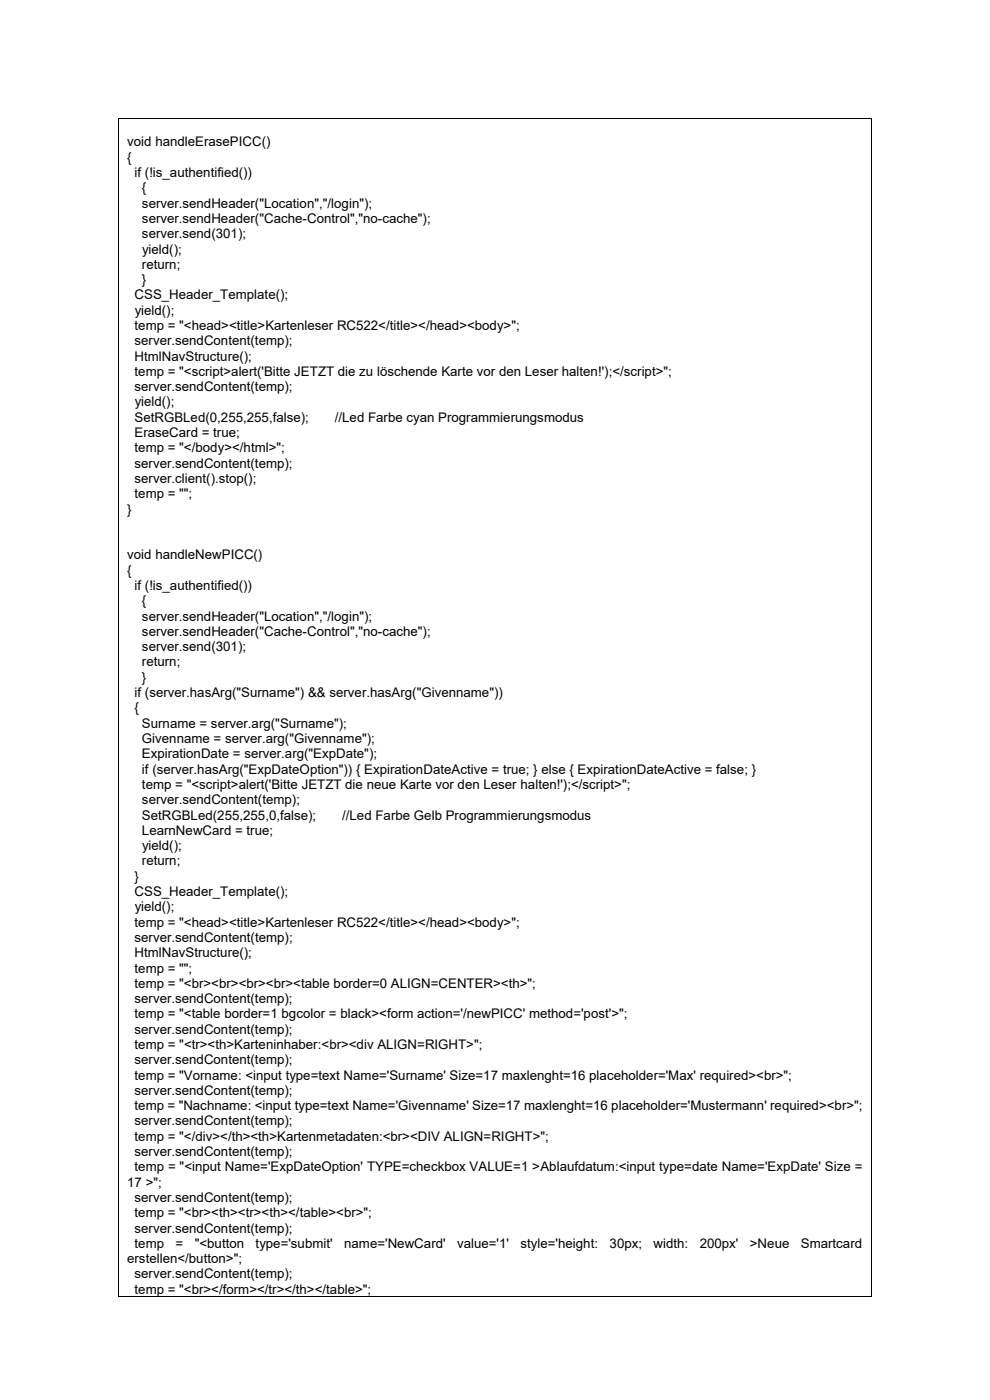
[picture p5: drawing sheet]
<svg xmlns="http://www.w3.org/2000/svg" width="210mm" height="297mm" viewBox="0 0 210 297" stroke-linecap="round" stroke-linejoin="round" font-family="sans-serif">
<defs><g id="words">
<g font-size="2.8">
<text x="27" y="31.1">void handleErasePICC()</text>
<text x="27" y="34.3">{</text>
<text x="28.6" y="37.5">if (!is_authentified())</text>
<text x="30.1" y="40.8">{</text>
<text x="30.1" y="44">server.sendHeader(&quot;Location&quot;,&quot;/login&quot;);</text>
<text x="30.1" y="47.3">server.sendHeader(&quot;Cache-Control&quot;,&quot;no-cache&quot;);</text>
<text x="30.1" y="50.5">server.send(301);</text>
<text x="30.1" y="53.8">yield();</text>
<text x="30.1" y="57">return;</text>
<text x="28.6" y="63.5">CSS_Header_Template();</text>
<text x="30.1" y="60.3">}</text>
<text x="28.6" y="70">temp = &quot;&lt;head&gt;&lt;title&gt;Kartenleser RC522&lt;/title&gt;&lt;/head&gt;&lt;body&gt;&quot;;</text>
<text x="28.6" y="66.8">yield();</text>
<text x="28.6" y="73.3">server.sendContent(temp);</text>
<text x="28.6" y="76.5">HtmlNavStructure();</text>
<text x="28.6" y="83">server.sendContent(temp);</text>
<text x="28.6" y="79.7">temp = &quot;&lt;script&gt;alert('Bitte JETZT die zu löschende Karte vor den Leser halten!');&lt;/script&gt;&quot;;</text>
<text x="28.6" y="89.5">SetRGBLed(0,255,255,false);</text>
<text x="28.6" y="86.2">yield();</text>
<text x="71" y="89.5">//Led Farbe cyan Programmierungsmodus</text>
<text x="28.6" y="96">temp = &quot;&lt;/body&gt;&lt;/html&gt;&quot;;</text>
<text x="28.6" y="92.7">EraseCard = true;</text>
<text x="28.6" y="99.2">server.sendContent(temp);</text>
<text x="28.6" y="102.5">server.client().stop();</text>
<text x="28.6" y="105.7">temp = &quot;&quot;;</text>
<text x="27" y="108.9">}</text>
<text x="27" y="118.7">void handleNewPICC()</text>
<text x="27" y="121.9">{</text>
<text x="28.6" y="125.2">if (!is_authentified())</text>
<text x="30.1" y="131.7">server.sendHeader(&quot;Location&quot;,&quot;/login&quot;);</text>
<text x="30.1" y="128.4">{</text>
<text x="30.1" y="134.9">server.sendHeader(&quot;Cache-Control&quot;,&quot;no-cache&quot;);</text>
<text x="30.1" y="138.2">server.send(301);</text>
<text x="30.1" y="141.4">return;</text>
<text x="28.6" y="147.9">if (server.hasArg(&quot;Surname&quot;) &amp;&amp; server.hasArg(&quot;Givenname&quot;))</text>
<text x="30.1" y="144.7">}</text>
<text x="28.6" y="151.1">{</text>
<text x="30.1" y="154.4">Surname = server.arg(&quot;Surname&quot;);</text>
<text x="30.1" y="157.6">Givenname = server.arg(&quot;Givenname&quot;);</text>
<text x="30.1" y="160.9">ExpirationDate = server.arg(&quot;ExpDate&quot;);</text>
<text x="30.1" y="164.1">if (server.hasArg(&quot;ExpDateOption&quot;)) { ExpirationDateActive = true; } else { ExpirationDateActive = false; }</text>
<text x="30.1" y="167.4">temp = &quot;&lt;script&gt;alert('Bitte JETZT die neue Karte vor den Leser halten!');&lt;/script&gt;&quot;;</text>
<text x="30.1" y="173.9">SetRGBLed(255,255,0,false);</text>
<text x="30.1" y="170.6">server.sendContent(temp);</text>
<text x="72.6" y="173.9">//Led Farbe Gelb Programmierungsmodus</text>
<text x="30.1" y="177.1">LearnNewCard = true;</text>
<text x="30.1" y="183.6">return;</text>
<text x="30.1" y="180.3">yield();</text>
<text x="28.6" y="186.8">}</text>
<text x="28.6" y="190.1">CSS_Header_Template();</text>
<text x="28.6" y="196.6">temp = &quot;&lt;head&gt;&lt;title&gt;Kartenleser RC522&lt;/title&gt;&lt;/head&gt;&lt;body&gt;&quot;;</text>
<text x="28.6" y="193.3">yield();</text>
<text x="28.6" y="203.1">HtmlNavStructure();</text>
<text x="28.6" y="199.8">server.sendContent(temp);</text>
<text x="28.6" y="209.5">temp = &quot;&lt;br&gt;&lt;br&gt;&lt;br&gt;&lt;br&gt;&lt;table border=0 ALIGN=CENTER&gt;&lt;th&gt;&quot;;</text>
<text x="28.6" y="206.3">temp = &quot;&quot;;</text>
<text x="28.6" y="212.8">server.sendContent(temp);</text>
<text x="28.6" y="219.3">server.sendContent(temp);</text>
<text x="28.6" y="216">temp = &quot;&lt;table border=1 bgcolor = black&gt;&lt;form action='/newPICC' method='post'&gt;&quot;;</text>
<text x="28.6" y="222.5">temp = &quot;&lt;tr&gt;&lt;th&gt;Karteninhaber:&lt;br&gt;&lt;div ALIGN=RIGHT&gt;&quot;;</text>
<text x="28.6" y="225.8">server.sendContent(temp);</text>
<text x="28.6" y="232.3">server.sendContent(temp);</text>
<text x="28.6" y="229">temp = &quot;Vorname: &lt;input type=text Name='Surname' Size=17 maxlenght=16 placeholder='Max' required&gt;&lt;br&gt;&quot;;</text>
<text x="28.6" y="238.8">server.sendContent(temp);</text>
<text x="28.6" y="235.5">temp = &quot;Nachname: &lt;input type=text Name='Givenname' Size=17 maxlenght=16 placeholder='Mustermann' required&gt;&lt;br&gt;&quot;;</text>
<text x="28.6" y="242">temp = &quot;&lt;/div&gt;&lt;/th&gt;&lt;th&gt;Kartenmetadaten:&lt;br&gt;&lt;DIV ALIGN=RIGHT&gt;&quot;;</text>
<text x="28.6" y="245.3">server.sendContent(temp);</text>
<text x="27" y="251.7">17 &gt;&quot;;</text>
<text x="28.6" y="248.5">temp = &quot;&lt;input Name='ExpDateOption' TYPE=checkbox VALUE=1 &gt;Ablaufdatum:&lt;input type=date Name='ExpDate' Size =</text>
<text x="28.6" y="255">server.sendContent(temp);</text>
<text x="28.6" y="261.5">server.sendContent(temp);</text>
<text x="28.6" y="258.2">temp = &quot;&lt;br&gt;&lt;th&gt;&lt;tr&gt;&lt;th&gt;&lt;/table&gt;&lt;br&gt;&quot;;</text>
<text x="27" y="268">erstellen&lt;/button&gt;&quot;;</text>
<text x="28.6" y="264.7">temp</text>
<text x="37.2" y="264.7">=</text>
<text x="41.3" y="264.7">&quot;&lt;button</text>
<text x="54.2" y="264.7">type='submit'</text>
<text x="73" y="264.7">name='NewCard'</text>
<text x="97" y="264.7">value='1'</text>
<text x="110.4" y="264.7">style='height:</text>
<text x="129.3" y="264.7">30px;</text>
<text x="138.6" y="264.7">width:</text>
<text x="148.4" y="264.7">200px'</text>
<text x="159.1" y="264.7">&gt;Neue</text>
<text x="169.9" y="264.7">Smartcard</text>
<text x="28.6" y="271.2">server.sendContent(temp);</text>
<text x="28.6" y="274.5">temp = &quot;&lt;br&gt;&lt;/form&gt;&lt;/tr&gt;&lt;/th&gt;&lt;/table&gt;&quot;;</text>
</g>
</g></defs>
<g fill="#000">
<path d="M25 25h.2v.2h-.2z" fill-rule="evenodd"/>
<path d="M25 25h.2v.2h-.2z" fill-rule="evenodd"/>
<path d="M184.8 25h.2v.2h-.2z" fill-rule="evenodd"/>
<path d="M184.8 25h.2v.2h-.2z" fill-rule="evenodd"/>
<path d="M25 275.1h.2v.1h-.2z" fill-rule="evenodd"/>
<path d="M25 275.1h.2v.1h-.2z" fill-rule="evenodd"/>
<path d="M184.8 275.1h.2v.1h-.2z" fill-rule="evenodd"/>
<path d="M184.8 275.1h.2v.1h-.2z" fill-rule="evenodd"/>
</g>
<path d="M25.1 25.2v249.9M25.2 25.1h159.6M184.9 25.2v249.9M25.2 275.1h159.6" fill="none" stroke="#000" stroke-width=".21"/>
<use href="#words"/>
</svg>
